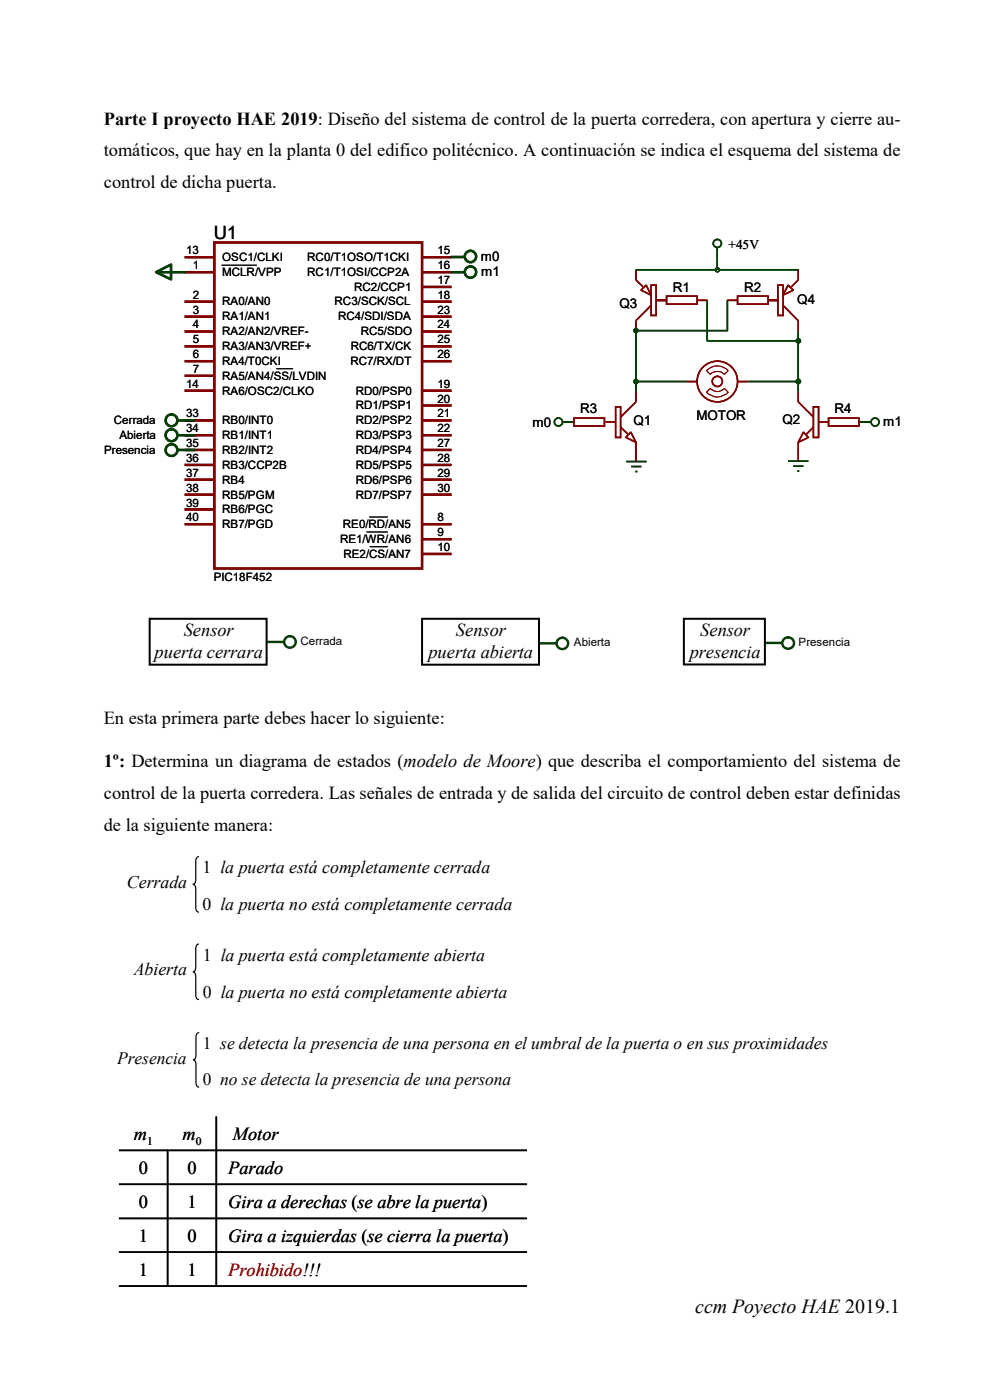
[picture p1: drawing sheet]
<svg xmlns="http://www.w3.org/2000/svg" width="210mm" height="297mm" viewBox="0 0 210 297" stroke-linecap="round" stroke-linejoin="round" font-family="sans-serif">
<defs><g id="words">
<text font-size="4.2" x="147.5" y="278.6">ccm Poyecto HAE 2019.1</text>
<g font-size="3.9">
<text x="22" y="26.5">Parte I proyecto HAE 2019: Diseño del sistema de control de la puerta corredera, con apertura y cierre au-</text>
<text x="22" y="33.2">tomáticos, que hay en la planta 0 del edifico politécnico. A continuación se indica el esquema del sistema de</text>
<text x="22" y="39.9">control de dicha puerta.</text>
<text x="45.3" y="50.6">U1</text>
<text x="39" y="134.9">Sensor</text>
<text x="96.7" y="134.9">Sensor</text>
<text x="148.5" y="134.9">Sensor</text>
<text x="32.8" y="139.5">puerta cerrara</text>
<text x="90.9" y="139.5">puerta abierta</text>
<text x="146.3" y="139.5">presencia</text>
<text x="22" y="153.7">En esta primera parte debes hacer lo siguiente:</text>
<text x="22" y="162.8">1º: Determina un diagrama de estados (modelo de Moore) que describa el comportamiento del sistema de</text>
<text x="22" y="169.5">control de la puerta corredera. Las señales de entrada y de salida del circuito de control deben estar definidas</text>
<text x="22" y="176.2">de la siguiente manera:</text>
<text x="28.4" y="241.9">m</text>
<text x="38.7" y="241.9">m</text>
<text x="49.4" y="241.9">Motor</text>
<text x="29.4" y="249.1">0</text>
<text x="39.8" y="249.1">0</text>
<text x="48.4" y="249.1">Parado</text>
<text x="29.4" y="256.3">0</text>
<text x="39.8" y="256.3">1</text>
<text x="48.4" y="256.3">Gira a derechas (se abre la puerta)</text>
<text x="29.4" y="263.5">1</text>
<text x="39.8" y="263.5">0</text>
<text x="48.4" y="263.5">Gira a izquierdas (se cierra la puerta)</text>
<text x="29.4" y="270.7">1</text>
<text x="39.8" y="270.7">1</text>
</g>
<text font-size="3.9" fill="#f00" x="48.4" y="270.7">Prohibido!!!</text>
<g font-size="3.8">
<text x="43" y="185.2">1 la puerta está completamente cerrada</text>
<text x="26.9" y="188.3">Cerrada</text>
<text x="43" y="193.1">0 la puerta no está completamente cerrada</text>
<text x="43" y="203.8">1 la puerta está completamente abierta</text>
<text x="28.4" y="206.9">Abierta</text>
<text x="43" y="211.6">0 la puerta no está completamente abierta</text>
</g>
<g font-size="3.7">
<text x="24.8" y="225.7">Presencia</text>
<text x="43" y="222.5">1 se detecta la presencia de una persona en el umbral de la puerta o en sus proximidades</text>
<text x="43" y="230.2">0 no se detecta la presencia de una persona</text>
</g>
<g font-size="2.8">
<text x="154.5" y="52.9">+45V</text>
<text x="102" y="55.4">m0</text>
<text x="102.1" y="58.6">m1</text>
<text x="131.4" y="65.3">Q3</text>
<text x="142.7" y="61.9">R1</text>
<text x="157.9" y="61.9">R2</text>
<text x="169.1" y="64.5">Q4</text>
<text x="123.1" y="87.7">R3</text>
<text x="147.7" y="89.1">MOTOR</text>
<text x="177" y="87.7">R4</text>
<text x="112.9" y="90.5">m0</text>
<text x="134.4" y="90.1">Q1</text>
<text x="166" y="90">Q2</text>
<text x="187.3" y="90.4">m1</text>
</g>
<g font-size="2.5">
<text x="39.5" y="53.9">13</text>
<text x="92.8" y="53.9">15</text>
<text x="40.9" y="57.1">1</text>
<text x="47.2" y="58.5">MCLR/VPP</text>
<text x="47.2" y="55.4">OSC1/CLKI</text>
<text x="65.2" y="55.4">RC0/T1OSO/T1CKI</text>
<text x="65.2" y="58.5">RC1/T1OSI/CCP2A</text>
<text x="92.8" y="57.1">16</text>
<text x="40.9" y="63.4">2</text>
<text x="47.2" y="64.8">RA0/AN0</text>
<text x="71" y="64.8">RC3/SCK/SCL</text>
<text x="75.1" y="61.7">RC2/CCP1</text>
<text x="92.8" y="60.2">17</text>
<text x="92.8" y="63.4">18</text>
<text x="40.9" y="66.5">3</text>
<text x="40.9" y="69.7">4</text>
<text x="47.2" y="68">RA1/AN1</text>
<text x="47.2" y="71.1">RA2/AN2/VREF-</text>
<text x="71.7" y="68">RC4/SDI/SDA</text>
<text x="76.5" y="71.1">RC5/SDO</text>
<text x="92.8" y="66.5">23</text>
<text x="92.8" y="69.7">24</text>
<text x="40.9" y="72.8">5</text>
<text x="40.9" y="76">6</text>
<text x="47.2" y="74.3">RA3/AN3/VREF+</text>
<text x="47.2" y="77.4">RA4/T0CKI</text>
<text x="74.3" y="77.4">RC7/RX/DT</text>
<text x="74.4" y="74.3">RC6/TX/CK</text>
<text x="92.8" y="72.8">25</text>
<text x="92.8" y="76">26</text>
<text x="39.5" y="82.3">14</text>
<text x="40.9" y="79.1">7</text>
<text x="47.2" y="80.6">RA5/AN4/SS/LVDIN</text>
<text x="47.2" y="83.7">RA6/OSC2/CLKO</text>
<text x="75.5" y="83.7">RD0/PSP0</text>
<text x="92.8" y="82.3">19</text>
<text x="39.5" y="88.6">33</text>
<text x="75.5" y="86.9">RD1/PSP1</text>
<text x="92.8" y="85.4">20</text>
<text x="92.8" y="88.6">21</text>
<text x="24.2" y="90">Cerrada</text>
<text x="25.4" y="93.2">Abierta</text>
<text x="39.5" y="91.7">34</text>
<text x="39.5" y="94.9">35</text>
<text x="47.2" y="90">RB0/INT0</text>
<text x="47.2" y="93.2">RB1/INT1</text>
<text x="75.5" y="90">RD2/PSP2</text>
<text x="75.5" y="93.2">RD3/PSP3</text>
<text x="92.8" y="91.7">22</text>
<text x="92.8" y="94.9">27</text>
<text x="22.1" y="96.3">Presencia</text>
<text x="39.5" y="98">36</text>
<text x="39.5" y="101.2">37</text>
<text x="47.2" y="96.3">RB2/INT2</text>
<text x="47.2" y="99.5">RB3/CCP2B</text>
<text x="75.5" y="96.3">RD4/PSP4</text>
<text x="75.5" y="99.5">RD5/PSP5</text>
<text x="92.8" y="98">28</text>
<text x="92.8" y="101.2">29</text>
<text x="39.5" y="104.3">38</text>
<text x="39.5" y="107.5">39</text>
<text x="47.2" y="102.6">RB4</text>
<text x="47.2" y="105.8">RB5/PGM</text>
<text x="75.5" y="102.6">RD6/PSP6</text>
<text x="75.5" y="105.8">RD7/PSP7</text>
<text x="92.8" y="104.3">30</text>
<text x="39.5" y="110.6">40</text>
<text x="47.2" y="108.9">RB6/PGC</text>
<text x="47.2" y="112.1">RB7/PGD</text>
<text x="72.7" y="112.1">RE0/RD/AN5</text>
<text x="92.8" y="110.6">8</text>
<text x="92.8" y="113.7">9</text>
<text x="72.1" y="115.2">RE1/WR/AN6</text>
<text x="72.9" y="118.4">RE2/CS/AN7</text>
<text x="92.8" y="116.9">10</text>
<text x="45.3" y="123.2">PIC18F452</text>
<text x="31.2" y="243">1</text>
<text x="41.5" y="243">0</text>
</g>
<g font-size="2.4">
<text x="63.8" y="136.9">Cerrada</text>
<text x="121.8" y="137.1">Abierta</text>
<text x="169.4" y="137.1">Presencia</text>
</g>
</g></defs>
<path d="M31.7 131.3h24.9v9.7h-24.9zM89.5 131.3h24.8v9.7h-24.8zM145.1 131.3h17.2v9.7h-17.2z" fill="none" stroke="#000" stroke-width=".42"/>
<g fill="none" stroke="#004000" stroke-width=".51">
<path d="M33.1 57.7l3.2-1.6v3.2zM33.1 57.7h6.3M95.6 54.5h3M95.7 57.7h3M37.6 89.2h3.8M37.6 92.3h3.8M37.6 95.5h3.8M56.6 136.2h3.7M114.4 136.5h3.7M162.3 136.4h3.6"/>
<circle cx="99.8" cy="57.7" r="1.2"/>
<circle cx="99.8" cy="54.4" r="1.2"/>
<circle cx="36.4" cy="95.5" r="1.25"/>
<circle cx="36.4" cy="89.2" r="1.25"/>
<circle cx="36.4" cy="92.3" r="1.26"/>
<circle cx="61.5" cy="136.2" r="1.23"/>
<circle cx="119.3" cy="136.5" r="1.21"/>
<circle cx="167.2" cy="136.4" r="1.24"/>
</g>
<g fill="none" stroke="#800000" stroke-width=".51">
<path d="M39.2 57.7h6.3M39.2 54.6h6.3M45.5 51.4h44v69.2h-44zM89.5 57.7h6.3M89.5 54.6h6.3M39.2 64h6.3M39.2 67.2h6.3M39.2 70.3h6.3M39.2 73.5h6.3M39.2 76.6h6.3M39.2 79.7h6.3M89.5 64h6.3"/>
<path d="M89.5 67.2h6.3M89.5 70.3h6.3M89.5 73.5h6.3M89.5 76.6h6.3M89.5 60.9h6.3M39.2 82.9h6.3M39.2 89.2h6.3M39.2 92.3h6.3M39.2 95.5h6.3M39.2 98.6h6.3M89.5 82.9h6.3M89.5 86h6.3"/>
<path d="M89.5 89.2h6.3M89.5 92.3h6.3M89.5 95.5h6.3M89.5 98.6h6.3M39.2 111.2h6.3M39.2 101.8h6.3M39.2 104.9h6.3M39.2 108.1h6.3M89.5 111.2h6.3M89.5 114.4h6.3M89.5 117.5h6.3M89.5 101.8h6.3"/>
<path d="M89.5 104.9h6.3"/>
</g>
<path d="M47.1 56.3h7.3M58.7 78.2h3.4M77.8 112.9h4.4M78.4 109.7h3.8M78.5 116h3.7" fill="none" stroke="#000" stroke-width=".21"/>
<g fill="none" stroke="#004000" stroke-width=".34">
<path d="M134.8 57.2h17.3M152.1 52.5v4.7M152.4 57.2h17.1M134.9 70.1v13M139.2 63.7h2.2M150 63.7v8.6h19.8M154.3 63.7v6.4h-19.9M162.9 63.7h2.2M169.3 70.1v13M119.3 89.5h2.6M132.8 97.9h4.4M133.9 99h2.2"/>
<path d="M135 80.9h10.7M158.6 80.9h11.1M167.2 97.8h4.3M168.3 98.9h2.1M169.1 99.9h.4M182.2 89.5h2.6M134.8 100h.4"/>
<circle cx="152.2" cy="51.7" r=".86"/>
<circle cx="152.2" cy="57.2" r=".43"/>
<circle cx="134.9" cy="70.1" r=".42"/>
<circle cx="169.4" cy="72.3" r=".44"/>
<circle cx="118.5" cy="89.5" r=".85"/>
<circle cx="134.9" cy="80.9" r=".43"/>
<circle cx="169.4" cy="80.9" r=".44"/>
<circle cx="185.6" cy="89.5" r=".85"/>
</g>
<g fill="none" stroke="#800000" stroke-width=".34">
<path d="M134.9 57.2v2.2l1.5 1.5M169.3 57.2v2.2l-1.4 1.5M136 61.6l1.1-1.1 1 2.1zM138.1 60.5h1.1v6.4h-1.1zM138.1 64.8l-3.2 3.2v2.1M139.2 63.7h2.2M141.4 62.8h6.5v1.7h-6.5zM148 63.7h2.1M154.2 63.7h2.2M156.5 62.8h6.4v1.7h-6.4zM162.9 63.7h2.2M165 60.5h1.1v6.4h-1.1z"/>
<path d="M166.1 64.8l3.2 3.2v2.1M167.2 60.5l1.1 1.1-2.2 1zM121.8 88.7h6.4v1.7h-6.4zM128.4 89.5h2.2M130.6 86.3h1.1v6.5h-1.1zM131.7 90.6l1.5 1.5M133.8 91.7l1.1 2.2-2.1-1.1zM134.9 83.1v2.2l-3.2 3.2M134.9 93.9v4M145.7 80.9h2.2M156.5 80.9h2.1M169.3 83.1v2.2l3.3 3.2"/>
<path d="M169.3 93.9v4M170.4 91.7l1.1 1.1-2.2 1.1zM172.6 86.3h1.1v6.5h-1.1zM172.6 90.6l-1.5 1.5M173.7 89.5h2.1M175.8 88.7h6.4v1.7h-6.4z"/>
<circle cx="152.2" cy="80.9" r="1.08"/>
<circle cx="152.2" cy="80.9" r="4.3"/>
</g>
<path d="M149.9 78.6a3.2 3.2 0 0 1 4.6 0l-.8 .8a2.15 2.15 0 0 0-3 0zM149.9 83.2l.8-.8a2.05 2.05 0 0 0 3 0l.8 .8a3.1 3.1 0 0 1-4.6 0z" fill="none" stroke="#800000" stroke-width=".21"/>
<path d="M42.1 181.7a.84 .84 0 0 0-.6 1v3.9a.87 .87 0 0 1-.6 1 .84 .84 0 0 1 .6 1v3.9a.84 .84 0 0 0 .6 1M42.1 200.3a.84 .84 0 0 0-.6 1v3.9a.86 .86 0 0 1-.5 1 .89 .89 0 0 1 .5 .9v4a.84 .84 0 0 0 .6 .9M42.2 219.1a.84 .84 0 0 0-.6 .9v3.9a.83 .83 0 0 1-.6 .9 .86 .86 0 0 1 .6 1v3.9a.87 .87 0 0 0 .6 .9" fill="none" stroke="#000" stroke-width=".25"/>
<path d="M45.9 236.9v35.9M25.2 244.1h86.6M25.2 251.2h86.6M25.2 258.5h86.6M35.6 244.1v28.7M25.2 272.8h86.6M25.2 265.6h86.6" fill="none" stroke="#000" stroke-width=".34"/>
<use href="#words"/>
</svg>
